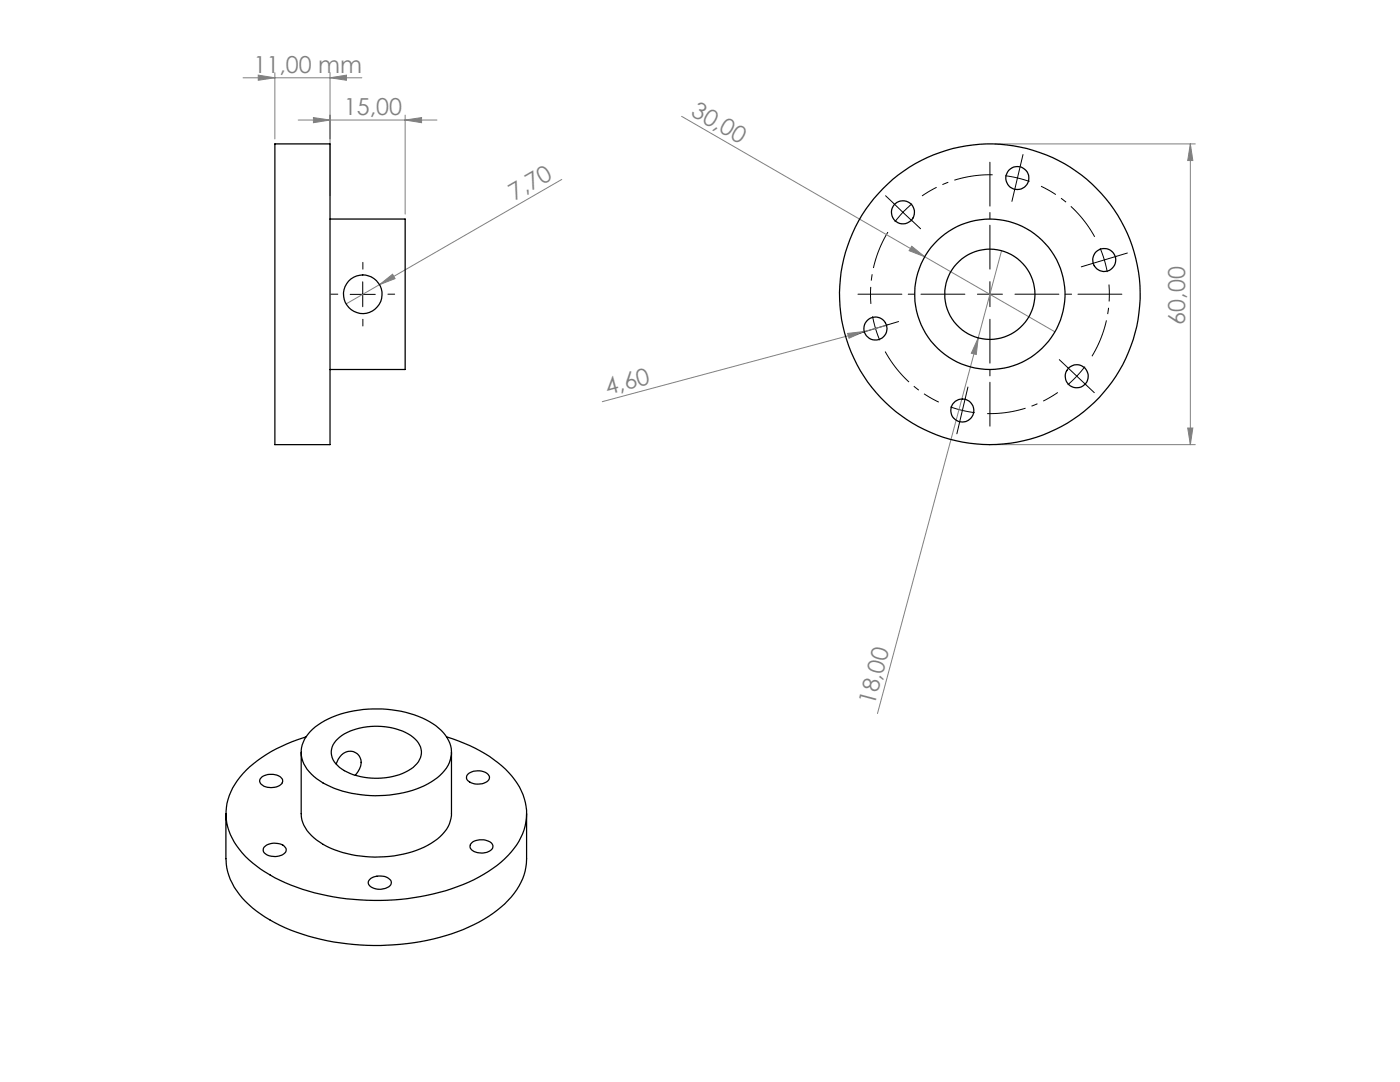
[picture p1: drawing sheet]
<svg xmlns="http://www.w3.org/2000/svg" width="279mm" height="216mm" viewBox="0 0 279 216" stroke-linecap="round" stroke-linejoin="round" font-family="sans-serif">
<defs><g id="words">
<g font-size="4.7" fill="#808080">
<text x="50.6" y="14.5">11,00 mm</text>
<text x="68.6" y="22.9">15,00</text>
<text x="137.7" y="23" transform="rotate(30 137.7 23)">30,00</text>
<text x="102.7" y="40.1" transform="rotate(-30 102.7 40.1)">7,70</text>
<text x="236.5" y="64.8" transform="rotate(-90 236.5 64.8)">60,00</text>
<text x="121.2" y="78.8" transform="rotate(-15 121.2 78.8)">4,60</text>
<text x="174.5" y="140.8" transform="rotate(-75 174.5 140.8)">18,00</text>
</g>
</g></defs>
<path d="M203.1 35.5l-2.5-.4M203.1 35.5l2.4 .7M220.4 51.9l-.8-2.4M220.4 51.9l.6 2.4M174.7 65.5l.9 2.4M174.7 65.5l-.6-2.4M214.9 75.1l1.6-1.9M214.9 75.1l-1.8 1.7M192.1 81.9l2.4 .4M192.1 81.9l-2.4-.7" fill="none" stroke="#000" stroke-width=".2" stroke-dasharray="15.2 1.3 1.3 1.3" stroke-linecap="butt"/>
<path d="M198.1 34.9a23.8 23.8 0 0 0-14.1 4.2M177.2 46.3a23.8 23.8 0 0 0-3.4 14.3M218.5 47.3a23.8 23.8 0 0 0-10.7-10.1M176.7 70.1a23.8 23.8 0 0 0 10.7 10.1M217.9 71.1a23.8 23.8 0 0 0 3.4-14.3M197 82.5a23.8 23.8 0 0 0 14.1-4.2" fill="none" stroke="#000" stroke-width=".2" stroke-dasharray="15.2 1.3 1.3 1.3" stroke-dashoffset="7.5" stroke-linecap="butt"/>
<path d="M69.9 58.7h5M72.4 56.2v5M178.4 40.6l1.8 1.8M180.2 42.4l-1.6 1.9M180.2 42.4l1.8 1.7M182 40.6l-1.8 1.8" fill="none" stroke="#000" stroke-width=".2"/>
<g fill="none" stroke="#808080" stroke-width=".2">
<path d="M48.5 15.5h23.7M51.5 15l3.4 .5-3.4 .5zM54.9 14.5v13.2M65.9 15.5l3.2-.5v1zM65.9 14.5v24.6M59.5 24h27.7M62.5 23.5l3.4 .5-3.4 .5zM80.9 24l3.2-.5v1zM80.9 23v19.7M112.1 35.8l-36.4 21M136 23.2l74.5 43M198.5 28.7h40"/>
<path d="M237.6 28.7v60M237.6 28.7l.5 3.3h-1.1zM75.7 56.8l2.7-2.1 .4 .9zM75.7 56.8l-6.6 3.8M182 49.1l2.5 2.1-3.1-1.2zM199.9 50l-4.7 17.4M169.2 66.5l3.3-.4-3.1 1.4zM176.9 64.9l-56.7 15.3M195.2 67.4l-.4 3.3-.9-.2zM195.2 67.4l-20.1 75M198.5 88.7h40M237 85.4h1.1l-.5 3.3z"/>
</g>
<g fill="none" stroke="#000" stroke-width=".2" stroke-dasharray="15.2 1.3 1.3 1.3">
<path d="M202.5 37.9l-.6 2.3M203.1 35.5l.5-2.4M203.1 35.5l-.6 2.4M203.6 33.1l.6-2.3M67.4 58.7h-1.3M72.4 53.7v-1.3M77.4 58.7h1.4M178.4 40.6l-1.7-1.5M182 44.1l1.7 1.5M197.6 58.7v-2.5M197.6 58.7h-2.5M197.6 58.7v2.5"/>
<path d="M197.6 58.7h2.5M218 52.6l-2.2 .6M220.4 51.9l2.4-.8M220.4 51.9l-2.4 .7M222.8 51.1l2.2-.6M72.4 63.7v1.4M172.3 66.3l-2.2 .6M174.7 65.5l-2.4 .8M174.7 65.5l2.4-.7M177.1 64.8l2.2-.6M192.6 79.5l.6-2.3M213.1 73.3l-1.7-1.5"/>
<path d="M214.9 75.1l1.8 1.7M214.9 75.1l-1.8-1.8M216.7 76.8l1.7 1.6M191.5 84.3l-.5 2.3M192.1 81.9l-.6 2.4M192.1 81.9l.5-2.4"/>
</g>
<path d="M192.6 58.7h-21.4M197.6 53.7v-21.3M202.6 58.7h21.3M197.6 63.7v21.3" fill="none" stroke="#000" stroke-width=".2" stroke-dasharray="15.2 1.3 1.3 1.3" stroke-dashoffset="6.5"/>
<g fill="#808080">
<path d="M182 49.1l2.5 2.1-3.1-1.2z"/>
<path d="M169.2 66.5l3.3-.4-3.1 1.4z"/>
<path d="M75.7 56.8l2.7-2.1 .4 .9z"/>
<path d="M195.2 67.4l-.4 3.3-.9-.2z"/>
<path d="M65.9 15.5l3.2-.5v1zM51.5 15l3.4 .5-3.4 .5zM80.9 24l3.2-.5v1zM62.5 23.5l3.4 .5-3.4 .5z"/>
<path d="M237.6 28.7l.5 3.3h-1.1zM237 85.4h1.1l-.5 3.3z"/>
</g>
<g fill="none" stroke="#000" stroke-width=".25">
<path d="M54.9 28.7h11v60h-11zM65.9 43.7h15v30h-15M52.2 155.1a3.1 3.1 0 0 1 4.2 .4 1.6 1.6 0 0 1-1.9 1.6 2.23 2.23 0 0 1-2.7-1.2l.1-.4zM60.1 150.1v12.2a7.1 7.1 0 0 0 3.8 5.8 22.5 22.5 0 0 0 16.6 2.3 13.3 13.3 0 0 0 8.9-5.4l.7-2.2v-12.7M61.1 147a27.2 27.2 0 0 0-13.2 8 11.1 11.1 0 0 0 .4 15.2 29.1 29.1 0 0 0 14.5 8 48.4 48.4 0 0 0 31.8-2.7 20 20 0 0 0 9.4-8.4 11 11 0 0 0-2.4-12.9 28.5 28.5 0 0 0-12.5-7.2M61.9 146a18.2 18.2 0 0 1 12.5-4.5 20.2 20.2 0 0 1 13.1 3.8 5.7 5.7 0 0 1 1.6 7.9 14.9 14.9 0 0 1-10.4 5.3 23.4 23.4 0 0 1-14.2-2.3 8.2 8.2 0 0 1-4.4-5.4 5.7 5.7 0 0 1 1.8-4.8zM67 147.8a11.4 11.4 0 0 1 9.2-2.8 9.8 9.8 0 0 1 7.3 3.2 3.5 3.5 0 0 1-1.1 4.9 13.6 13.6 0 0 1-14.6 0 3.5 3.5 0 0 1-.8-5.3zM67.1 152.4a3 3 0 0 1 3.4-2.4 2.45 2.45 0 0 1 .9 4l-.5 .7M93.4 154.4a3.1 3.1 0 0 1 4.2 .4 1.14 1.14 0 0 1-1 1.5 3 3 0 0 1-3.4-.8l-.1-.6zM45.1 162.3v9a13.6 13.6 0 0 0 6.1 10.5 37.8 37.8 0 0 0 19.4 6.7 45.9 45.9 0 0 0 25-4.5 18.1 18.1 0 0 0 9-9.4l.4-1.6 .1-1.6v-9.1M52.8 168.9a3.2 3.2 0 0 1 4.2 .3 1.12 1.12 0 0 1-1 1.5 2.75 2.75 0 0 1-3.5-.9l.1-.5zM73.8 175.5a3.2 3.2 0 0 1 4.2 .1 1.08 1.08 0 0 1-.9 1.6 2.89 2.89 0 0 1-3.6-.8v-.5z"/>
<path d="M94 168.3a3.2 3.2 0 0 1 4.2 .1 1.02 1.02 0 0 1-.7 1.5 2.99 2.99 0 0 1-3.7-.7v-.4z"/>
<circle cx="203" cy="35.5" r="2.3"/>
<circle cx="72.4" cy="58.7" r="3.9"/>
<circle cx="180.2" cy="42.4" r="2.3"/>
<circle cx="197.5" cy="58.7" r="30"/>
<circle cx="197.5" cy="58.7" r="9"/>
<circle cx="197.5" cy="58.7" r="15"/>
<circle cx="220.4" cy="51.9" r="2.29"/>
<circle cx="174.7" cy="65.6" r="2.29"/>
<circle cx="214.9" cy="75.1" r="2.29"/>
<circle cx="192" cy="81.9" r="2.3"/>
</g>
<use href="#words"/>
</svg>
